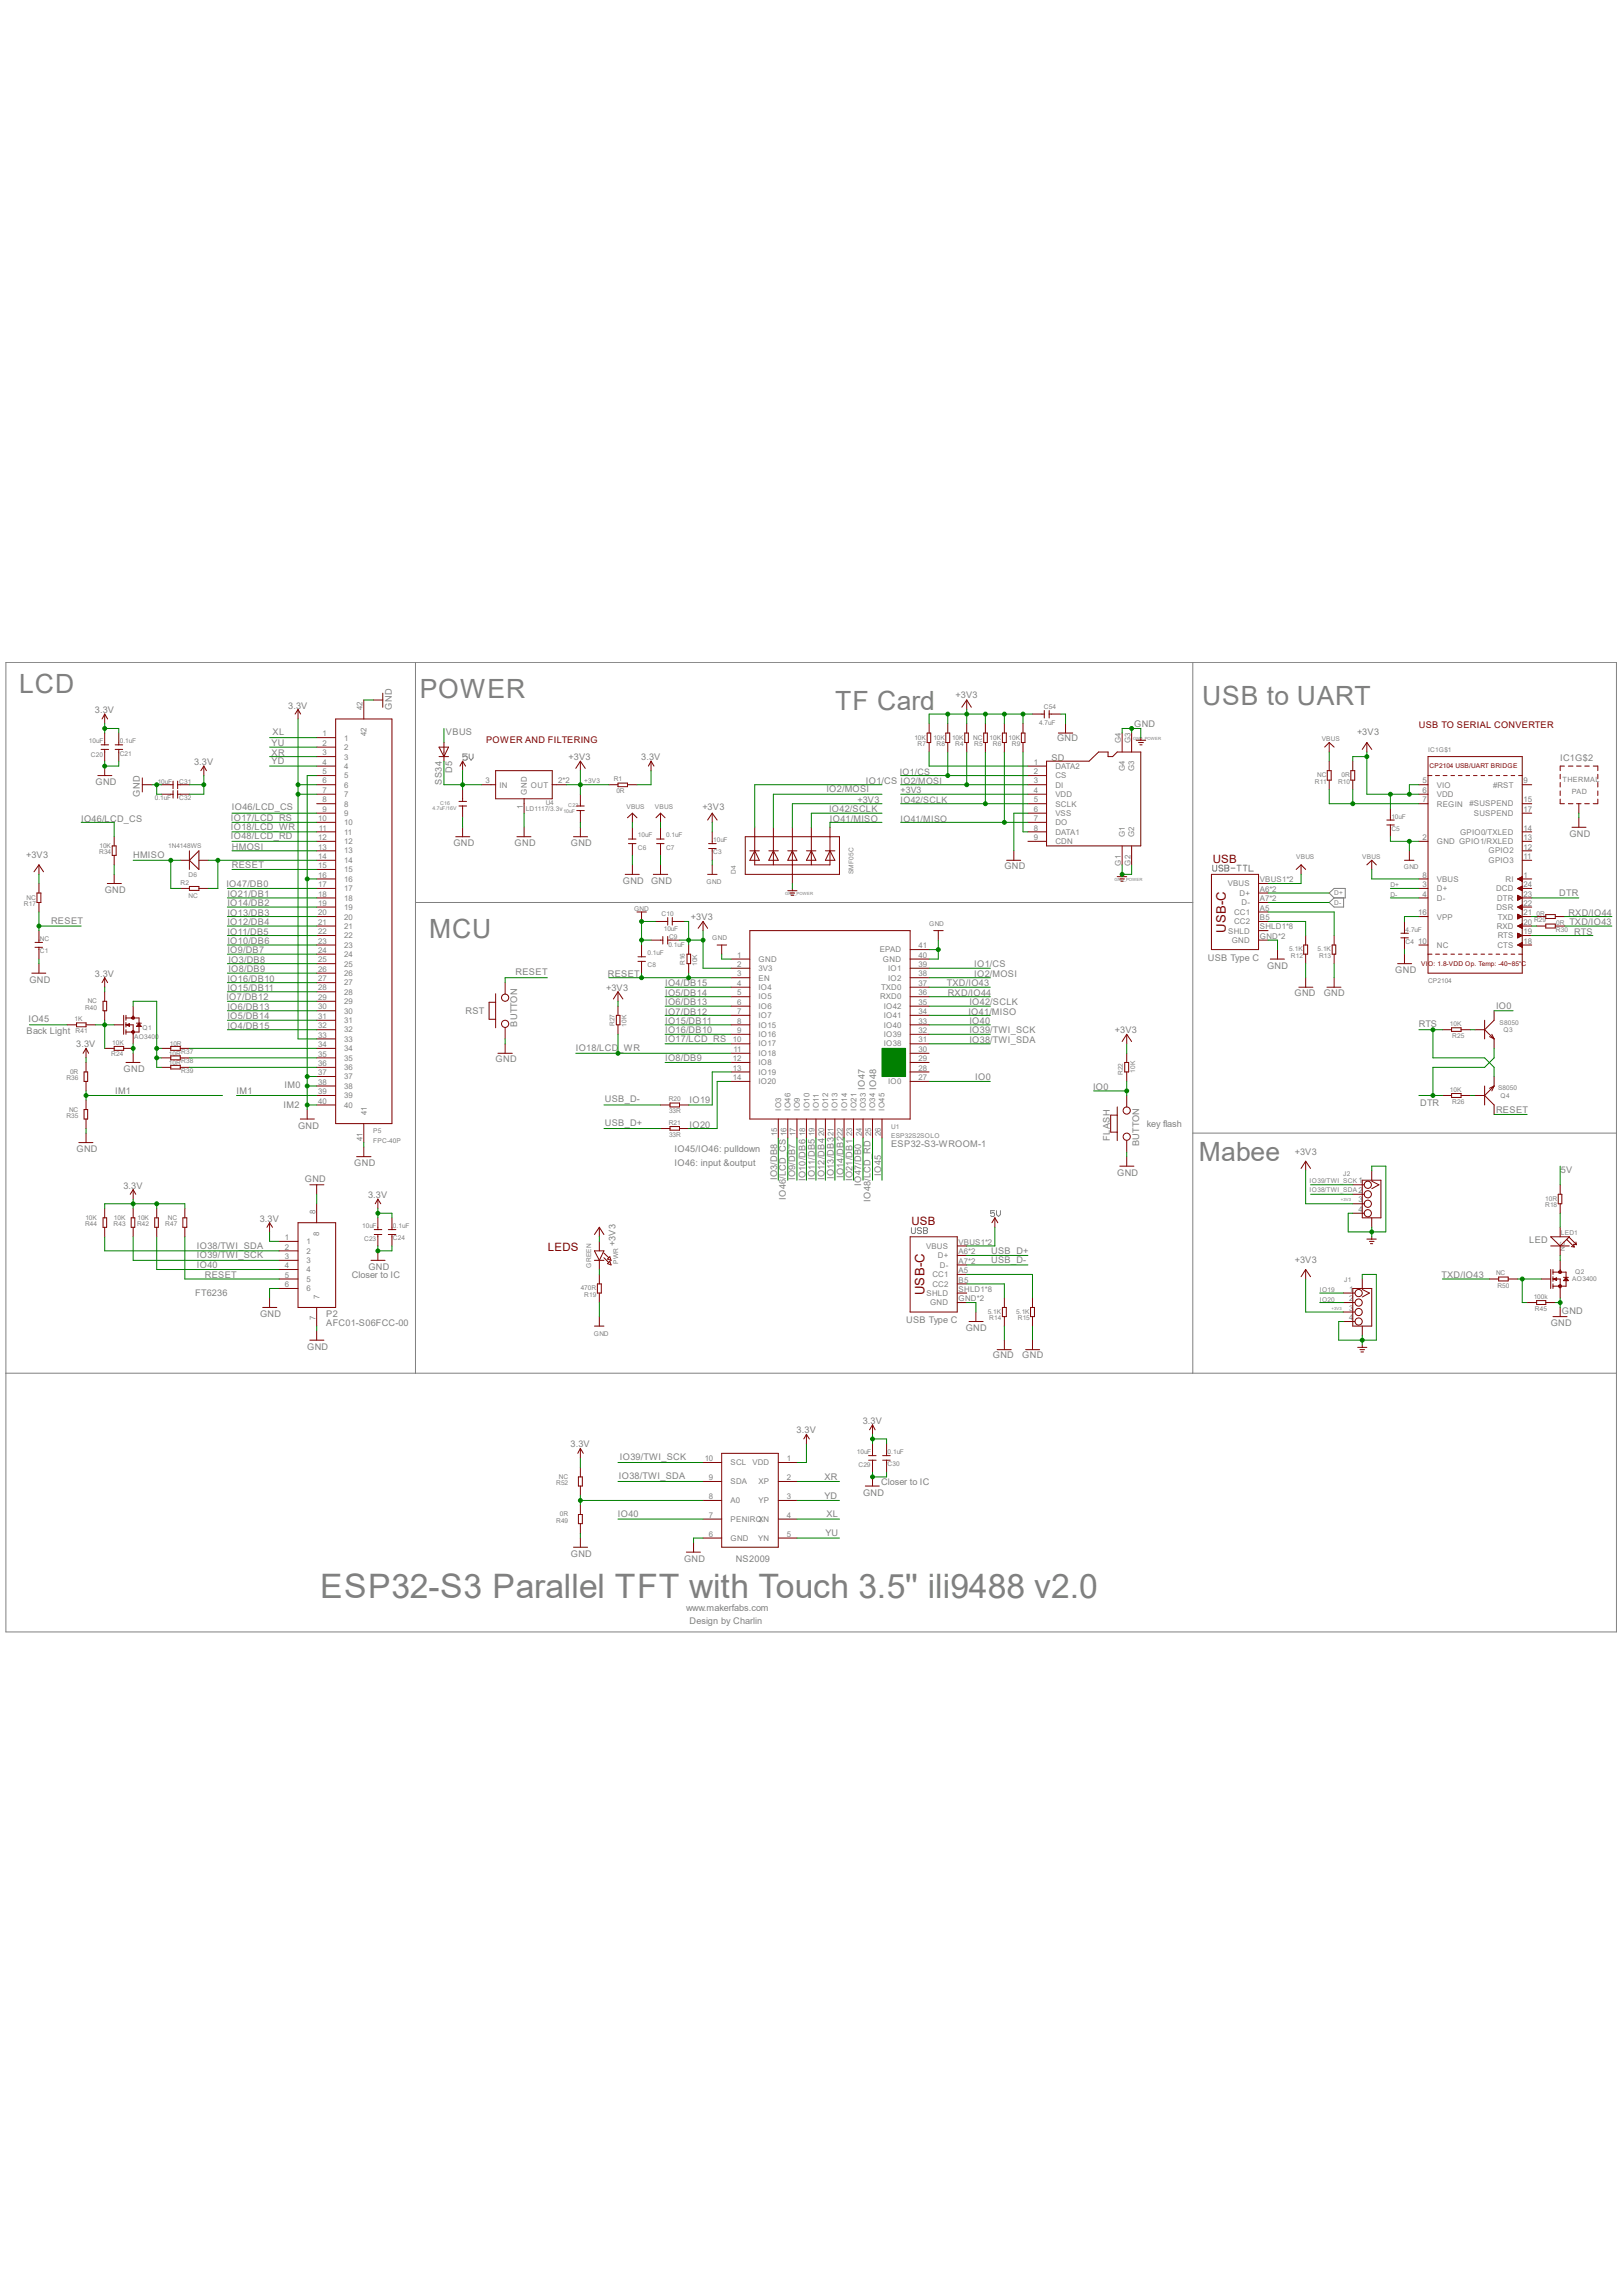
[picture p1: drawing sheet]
<svg xmlns="http://www.w3.org/2000/svg" width="210mm" height="297mm" viewBox="0 0 210 297" stroke-linecap="round" stroke-linejoin="round" font-family="sans-serif">
<defs><g id="words">
<text font-size="4.4" fill="#808080" x="41.4" y="206.8">ESP32-S3 Parallel TFT with Touch 3.5'' ili9488 v2.0</text>
<g font-size="3.4" fill="#808080">
<text x="2.5" y="89.7">LCD</text>
<text x="54.3" y="90.4">POWER</text>
<text x="108.1" y="91.8">TF Card</text>
<text x="155.6" y="91.2">USB to UART</text>
<text x="55.5" y="121.4">MCU</text>
<text x="155.1" y="150.2">Mabee</text>
</g>
<g font-size="1.7" fill="#800000">
<text x="158.6" y="120.7" transform="rotate(-90 158.6 120.7)">USB-C</text>
<text x="119.6" y="167.6" transform="rotate(-90 119.6 167.6)">USB-C</text>
</g>
<g font-size="1.5" fill="#800000">
<text x="156.9" y="111.7">USB</text>
<text x="70.9" y="161.9">LEDS</text>
<text x="117.9" y="158.6">USB</text>
</g>
<g font-size="1.2" fill="#808080">
<text x="12.3" y="92.3">3.3V</text>
<text x="35.3" y="95.1">XL</text>
<text x="37.3" y="91.7">3.3V</text>
<text x="50.7" y="91.8" transform="rotate(-90 50.7 91.8)">GND</text>
<text x="57.7" y="95.1">VBUS</text>
<text x="123.7" y="90.3">+3V3</text>
<text x="136.8" y="95.8">GND</text>
<text x="146.8" y="94.1">GND</text>
<text x="175.6" y="95.1">+3V3</text>
<text x="12.4" y="101.6">GND</text>
<text x="25.1" y="99">3.3V</text>
<text x="35.1" y="96.6">YU</text>
<text x="35.1" y="97.8">XR</text>
<text x="35.1" y="98.9">YD</text>
<text x="57.2" y="101.6" transform="rotate(-90 57.2 101.6)">SS34</text>
<text x="58.5" y="100.1" transform="rotate(-90 58.5 100.1)">D5</text>
<text x="73.6" y="98.4">+3V3</text>
<text x="83" y="98.4">3.3V</text>
<text x="112.1" y="101.4">IO1/CS IO2/MOSI</text>
<text x="136.1" y="98.5">SD</text>
<text x="201.9" y="98.5">IC1G$2</text>
<text x="10.5" y="106.3">IO46/LCD_CS</text>
<text x="18.1" y="103.1" transform="rotate(-90 18.1 103.1)">GND</text>
<text x="29.9" y="107.4">IO18/LCD_WR</text>
<text x="29.9" y="106.2">IO17/LCD_RS</text>
<text x="30" y="104.9">IO46/LCD_CS</text>
<text x="90.9" y="104.9">+3V3</text>
<text x="106.9" y="102.5">IO2/MOSI</text>
<text x="107.3" y="105.1">IO42/SCLK</text>
<text x="107.4" y="106.3">IO41/MISO</text>
<text x="111" y="103.9">+3V3</text>
<text x="3.4" y="111.1">+3V3</text>
<text x="17.2" y="111.1">HMISO</text>
<text x="29.9" y="108.6">IO48/LCD_RD</text>
<text x="30" y="112.3">RESET</text>
<text x="30" y="110">HMOSI</text>
<text x="58.7" y="109.5">GND</text>
<text x="66.6" y="109.5">GND</text>
<text x="73.9" y="109.5">GND</text>
<text x="130" y="112.5">GND</text>
<text x="203.1" y="108.3">GND</text>
<text x="6.6" y="119.6">RESET</text>
<text x="13.5" y="115.6">GND</text>
<text x="29.3" y="114.9">IO47/DB0</text>
<text x="29.4" y="119.7">IO12/DB4</text>
<text x="29.4" y="118.5">IO13/DB3</text>
<text x="29.4" y="117.3">IO14/DB2</text>
<text x="29.4" y="116.1">IO21/DB1</text>
<text x="80.6" y="114.4">GND</text>
<text x="84.2" y="114.4">GND</text>
<text x="89.4" y="119.1">+3V3</text>
<text x="201.8" y="116">DTR</text>
<text x="202.9" y="118.5">RXD/IO44</text>
<text x="203.1" y="119.7">TXD/IO43</text>
<text x="29.4" y="123.4">IO9/DB7</text>
<text x="29.4" y="122.2">IO10/DB6</text>
<text x="29.4" y="120.9">IO11/DB5</text>
<text x="29.5" y="124.6">IO3/DB8</text>
<text x="29.5" y="125.8">IO8/DB9</text>
<text x="126.1" y="125.1">IO1/CS</text>
<text x="156.3" y="124.3">USB Type C</text>
<text x="164" y="125.3">GND</text>
<text x="180.6" y="125.9">GND</text>
<text x="203.7" y="120.9">RTS</text>
<text x="3.8" y="127.2">GND</text>
<text x="12.3" y="126.4">3.3V</text>
<text x="29.3" y="129.5">IO7/DB12</text>
<text x="29.4" y="131.9">IO5/DB14</text>
<text x="29.4" y="130.7">IO6/DB13</text>
<text x="29.4" y="128.3">IO15/DB11</text>
<text x="29.4" y="127">IO16/DB10</text>
<text x="60.2" y="131.3">RST</text>
<text x="66.7" y="126.2">RESET</text>
<text x="78.4" y="128.2">+3V3</text>
<text x="78.7" y="126.4">RESET</text>
<text x="86.1" y="128.9">IO5/DB14</text>
<text x="86.1" y="130.1">IO6/DB13</text>
<text x="86.1" y="131.3">IO7/DB12</text>
<text x="86.1" y="127.6">IO4/DB15</text>
<text x="122.5" y="127.6">TXD/IO43</text>
<text x="122.6" y="128.9">RXD/IO44</text>
<text x="125.3" y="131.3">IO41/MISO</text>
<text x="125.4" y="130.1">IO42/SCLK</text>
<text x="126.1" y="126.4">IO2/MOSI</text>
<text x="167.5" y="128.9">GND</text>
<text x="171.3" y="128.9">GND</text>
<text x="193.6" y="130.6">IO0</text>
<text x="3.4" y="133.9">Back Light</text>
<text x="3.7" y="132.3">IO45</text>
<text x="9.9" y="135.6">3.3V</text>
<text x="29.4" y="133.1">IO4/DB15</text>
<text x="64.1" y="137.5">GND</text>
<text x="66.9" y="132.9" transform="rotate(-90 66.9 132.9)">BUTTON</text>
<text x="74.5" y="136.1">IO18/LCD_WR</text>
<text x="86.1" y="134.8">IO17/LCD_RS</text>
<text x="86.1" y="132.5">IO15/DB11</text>
<text x="86.1" y="133.7">IO16/DB10</text>
<text x="86.1" y="137.4">IO8/DB9</text>
<text x="125.4" y="133.7">IO39/TWI_SCK</text>
<text x="125.4" y="135">IO38/TWI_SDA</text>
<text x="125.4" y="132.5">IO40</text>
<text x="144.3" y="133.7">+3V3</text>
<text x="183.6" y="132.9">RTS</text>
<text x="14.9" y="141.5">IM1</text>
<text x="16" y="138.7">GND</text>
<text x="30.6" y="141.5">IM1</text>
<text x="36.7" y="143.3">IM2</text>
<text x="36.8" y="140.8">IM0</text>
<text x="78.3" y="142.6">USB_D-</text>
<text x="89.2" y="142.7">IO19</text>
<text x="111.9" y="141.1" transform="rotate(-90 111.9 141.1)">IO47</text>
<text x="113.4" y="141.1" transform="rotate(-90 113.4 141.1)">IO48</text>
<text x="126.2" y="139.8">IO0</text>
<text x="141.4" y="141.1">IO0</text>
<text x="183.8" y="143.1">DTR</text>
<text x="9.9" y="149.1">GND</text>
<text x="38.6" y="146.1">GND</text>
<text x="78.3" y="145.7">USB_D+</text>
<text x="87.3" y="149.1">IO45/IO46: pulldown</text>
<text x="89.2" y="145.9">IO20</text>
<text x="115.3" y="148.5">ESP32-S3-WROOM-1</text>
<text x="143.6" y="147.6" transform="rotate(-90 143.6 147.6)">FLASH</text>
<text x="147.4" y="148.3" transform="rotate(-90 147.4 148.3)">BUTTON</text>
<text x="148.4" y="145.8">key flash</text>
<text x="167.6" y="149.4">+3V3</text>
<text x="193.6" y="144.1">RESET</text>
<text x="16" y="153.8">3.3V</text>
<text x="39.5" y="153">GND</text>
<text x="45.8" y="150.9">GND</text>
<text x="47.6" y="155.1">3.3V</text>
<text x="87.3" y="150.9">IO46: input &amp;output</text>
<text x="100.6" y="152.7" transform="rotate(-90 100.6 152.7)">IO3/DB8</text>
<text x="101.7" y="155.3" transform="rotate(-90 101.7 155.3)">IO46/LCD_CS</text>
<text x="102.9" y="152.7" transform="rotate(-90 102.9 152.7)">IO9/DB7</text>
<text x="104.2" y="152.9" transform="rotate(-90 104.2 152.9)">IO10/DB6</text>
<text x="105.5" y="152.7" transform="rotate(-90 105.5 152.7)">IO11/DB5</text>
<text x="106.7" y="152.7" transform="rotate(-90 106.7 152.7)">IO12/DB4</text>
<text x="107.9" y="152.6" transform="rotate(-90 107.9 152.6)">IO13/DB3</text>
<text x="109.1" y="152.5" transform="rotate(-90 109.1 152.5)">IO14/DB2</text>
<text x="110.3" y="152.9" transform="rotate(-90 110.3 152.9)">IO21/DB1</text>
<text x="111.4" y="153.5" transform="rotate(-90 111.4 153.5)">IO47/DB0</text>
<text x="112.7" y="155.5" transform="rotate(-90 112.7 155.5)">IO48/LCD_RD</text>
<text x="114" y="152.1" transform="rotate(-90 114 152.1)">IO45</text>
<text x="144.6" y="152.1">GND</text>
<text x="202" y="151.8">5V</text>
<text x="25.5" y="161.6">IO38/TWI_SDA</text>
<text x="33.6" y="158.1">3.3V</text>
<text x="79.6" y="161.3" transform="rotate(-90 79.6 161.3)">+3V3</text>
<text x="197.9" y="160.9">LED</text>
<text x="25.3" y="167.7">FT6236</text>
<text x="25.5" y="162.9">IO39/TWI_SCK</text>
<text x="25.5" y="164.1">IO40</text>
<text x="26.5" y="165.4">RESET</text>
<text x="45.5" y="165.4">Closer to IC</text>
<text x="47.7" y="164.3">GND</text>
<text x="128.3" y="163.4">USB_D-</text>
<text x="128.3" y="162.3">USB_D+</text>
<text x="167.6" y="163.4">+3V3</text>
<text x="186.5" y="165.4">TXD/IO43</text>
<text x="33.7" y="170.4">GND</text>
<text x="42.2" y="171.6">AFC01-S06FCC-00</text>
<text x="42.2" y="170.4">P2</text>
<text x="117.3" y="171.3">USB Type C</text>
<text x="125" y="172.3">GND</text>
<text x="200.7" y="171.6">GND</text>
<text x="202.1" y="170.1">GND</text>
<text x="39.8" y="174.7">GND</text>
<text x="128.5" y="175.8">GND</text>
<text x="132.3" y="175.8">GND</text>
<text x="103.1" y="185.5">3.3V</text>
<text x="111.6" y="184.3">3.3V</text>
<text x="73.8" y="187.3">3.3V</text>
<text x="80.1" y="191.3">IO38/TWI_SDA</text>
<text x="80.2" y="188.9">IO39/TWI_SCK</text>
<text x="106.7" y="191.5">XR</text>
<text x="80" y="196.3">IO40</text>
<text x="106.7" y="194.1">YD</text>
<text x="106.9" y="196.3">XL</text>
<text x="111.7" y="193.5">GND</text>
<text x="114" y="192.2">Closer to IC</text>
<text x="73.9" y="201.5">GND</text>
<text x="88.5" y="202.1">GND</text>
<text x="95.2" y="202.1">NS2009</text>
<text x="106.8" y="198.8">YU</text>
<text x="88.8" y="208.5">www.makerfabs.com</text>
<text x="89.2" y="210.2">Design by Charlin</text>
</g>
<g font-size="1.2" fill="#800000">
<text x="183.6" y="94.3">USB TO SERIAL CONVERTER</text>
<text x="62.9" y="96.1">POWER AND FILTERING</text>
</g>
<g font-size="1.1" fill="#808080">
<text x="116.4" y="100.2">IO1/CS</text>
<text x="116.5" y="102.7">+3V3</text>
<text x="116.5" y="103.9">IO42/SCLK</text>
<text x="116.5" y="106.3">IO41/MISO</text>
</g>
<g font-size="1" fill="#808080">
<text x="41.7" y="95.3">1</text>
<text x="44.5" y="95.8">1</text>
<text x="46.9" y="91.9" transform="rotate(-90 46.9 91.9)">42</text>
<text x="47.4" y="95.3" transform="rotate(-90 47.4 95.3)">42</text>
<text x="41.7" y="96.5">2</text>
<text x="41.7" y="97.7">3</text>
<text x="41.7" y="99">4</text>
<text x="41.7" y="100.2">5</text>
<text x="41.7" y="101.4">6</text>
<text x="44.5" y="97.1">2</text>
<text x="44.5" y="98.3">3</text>
<text x="44.5" y="99.5">4</text>
<text x="44.5" y="100.7">5</text>
<text x="44.5" y="101.9">6</text>
<text x="62.8" y="101.4">3</text>
<text x="64.6" y="101.9">IN</text>
<text x="68.7" y="101.9">OUT</text>
<text x="72.2" y="101.4">2*2</text>
<text x="133.8" y="99">1</text>
<text x="133.8" y="100.2">2</text>
<text x="133.8" y="101.4">3</text>
<text x="136.6" y="99.5">DATA2</text>
<text x="136.6" y="100.7">CS</text>
<text x="136.6" y="101.9">DI</text>
<text x="145" y="96.2" transform="rotate(-90 145 96.2)">G4</text>
<text x="145.5" y="99.8" transform="rotate(-90 145.5 99.8)">G4</text>
<text x="146.3" y="96.2" transform="rotate(-90 146.3 96.2)">G3</text>
<text x="146.8" y="99.8" transform="rotate(-90 146.8 99.8)">G3</text>
<text x="184.1" y="101.4">5</text>
<text x="185.9" y="101.9">VIO</text>
<text x="193.2" y="101.9">#RST</text>
<text x="197.1" y="101.4">9</text>
<text x="41.2" y="106.3">10</text>
<text x="41.3" y="107.5">11</text>
<text x="41.7" y="102.6">7</text>
<text x="41.7" y="103.8">8</text>
<text x="41.7" y="105.1">9</text>
<text x="44.5" y="103.2">7</text>
<text x="44.5" y="104.4">8</text>
<text x="44.5" y="105.6">9</text>
<text x="44.5" y="106.8">10</text>
<text x="67.7" y="104.7" transform="rotate(-90 67.7 104.7)">1</text>
<text x="68.2" y="102.9" transform="rotate(-90 68.2 102.9)">GND</text>
<text x="133.8" y="102.6">4</text>
<text x="133.8" y="103.8">5</text>
<text x="133.8" y="105.1">6</text>
<text x="133.8" y="106.3">7</text>
<text x="133.8" y="107.5">8</text>
<text x="136.6" y="103.2">VDD</text>
<text x="136.6" y="104.4">SCLK</text>
<text x="136.6" y="105.6">VSS</text>
<text x="136.6" y="106.8">DO</text>
<text x="184.1" y="102.6">6</text>
<text x="184.1" y="103.8">7</text>
<text x="185.9" y="103.2">VDD</text>
<text x="185.9" y="104.4">REGIN</text>
<text x="190.2" y="104.4">#SUSPEND</text>
<text x="190.7" y="105.6">SUSPEND</text>
<text x="197.1" y="105.1">17</text>
<text x="197.1" y="103.8">15</text>
<text x="197.1" y="107.5">14</text>
<text x="41.2" y="108.7">12</text>
<text x="41.2" y="109.9">13</text>
<text x="41.2" y="111.2">14</text>
<text x="41.2" y="112.4">15</text>
<text x="41.2" y="113.6">16</text>
<text x="44.5" y="108">11</text>
<text x="44.5" y="109.3">12</text>
<text x="44.5" y="110.4">13</text>
<text x="44.5" y="111.7">14</text>
<text x="44.5" y="112.9">15</text>
<text x="133.8" y="108.7">9</text>
<text x="136.6" y="108">DATA1</text>
<text x="136.6" y="109.3">CDN</text>
<text x="145" y="112" transform="rotate(-90 145 112)">G1</text>
<text x="145.5" y="108.4" transform="rotate(-90 145.5 108.4)">G1</text>
<text x="146.3" y="112" transform="rotate(-90 146.3 112)">G2</text>
<text x="146.8" y="108.4" transform="rotate(-90 146.8 108.4)">G2</text>
<text x="184.1" y="108.7">2</text>
<text x="184.1" y="113.6">8</text>
<text x="185.9" y="109.3">GND GPIO1/RXLED</text>
<text x="188.9" y="108">GPIO0/TXLED</text>
<text x="192.6" y="111.7">GPIO3</text>
<text x="192.6" y="110.4">GPIO2</text>
<text x="197.1" y="113.6">1</text>
<text x="197.1" y="111.2">11</text>
<text x="197.1" y="109.9">12</text>
<text x="197.1" y="108.7">13</text>
<text x="41.2" y="114.8">17</text>
<text x="41.2" y="116">18</text>
<text x="41.2" y="117.2">19</text>
<text x="41.2" y="118.4">20</text>
<text x="41.2" y="119.7">21</text>
<text x="44.5" y="114.1">16</text>
<text x="44.5" y="115.4">17</text>
<text x="44.5" y="116.5">18</text>
<text x="44.5" y="117.8">19</text>
<text x="44.5" y="119">20</text>
<text x="158.9" y="114.7">VBUS</text>
<text x="159.7" y="118.4">CC1</text>
<text x="159.7" y="119.6">CC2</text>
<text x="160.4" y="116">D+</text>
<text x="160.7" y="117.1">D-</text>
<text x="163" y="114.2">VBUS1*2</text>
<text x="163" y="117.9">A5</text>
<text x="163" y="115.4">A6*2</text>
<text x="163" y="116.6">A7*2</text>
<text x="163" y="119.1">B5</text>
<text x="183.5" y="118.4">16</text>
<text x="184.1" y="114.8">3</text>
<text x="184.1" y="116">4</text>
<text x="185.9" y="115.4">D+</text>
<text x="185.9" y="116.5">D-</text>
<text x="185.9" y="114.1">VBUS</text>
<text x="185.9" y="119">VPP</text>
<text x="193.6" y="115.3">DCD</text>
<text x="193.6" y="117.8">DSR</text>
<text x="193.7" y="116.5">DTR</text>
<text x="193.8" y="119">TXD</text>
<text x="194.8" y="114.1">RI</text>
<text x="197.1" y="114.8">24</text>
<text x="197.1" y="116">23</text>
<text x="197.1" y="117.2">22</text>
<text x="197.1" y="118.4">21</text>
<text x="197.1" y="119.7">20</text>
<text x="41.2" y="120.9">22</text>
<text x="41.2" y="122.1">23</text>
<text x="41.2" y="123.3">24</text>
<text x="41.2" y="124.5">25</text>
<text x="41.2" y="125.8">26</text>
<text x="44.5" y="120.2">21</text>
<text x="44.5" y="121.4">22</text>
<text x="44.5" y="122.6">23</text>
<text x="44.5" y="123.9">24</text>
<text x="44.5" y="125.1">25</text>
<text x="95.4" y="124">1</text>
<text x="95.4" y="125.1">2</text>
<text x="98.2" y="124.5">GND</text>
<text x="98.2" y="125.7">3V3</text>
<text x="113.8" y="123.2">EPAD</text>
<text x="114.3" y="124.5">GND</text>
<text x="114.9" y="125.7">IO1</text>
<text x="118.9" y="125.1">39</text>
<text x="118.9" y="124">40</text>
<text x="118.9" y="122.7">41</text>
<text x="158.9" y="120.8">SHLD</text>
<text x="159.4" y="122">GND</text>
<text x="163" y="121.5">GND*2</text>
<text x="163" y="120.3">SHLD1*8</text>
<text x="183.5" y="122.1">10</text>
<text x="185.9" y="122.6">NC</text>
<text x="193.7" y="120.2">RXD</text>
<text x="193.8" y="122.6">CTS</text>
<text x="193.8" y="121.4">RTS</text>
<text x="197.1" y="120.9">19</text>
<text x="197.1" y="122.1">18</text>
<text x="41.2" y="127">27</text>
<text x="41.2" y="128.2">28</text>
<text x="41.2" y="129.4">29</text>
<text x="41.2" y="130.6">30</text>
<text x="41.2" y="131.9">31</text>
<text x="44.5" y="126.3">26</text>
<text x="44.5" y="127.5">27</text>
<text x="44.5" y="128.7">28</text>
<text x="44.5" y="130">29</text>
<text x="44.5" y="131.2">30</text>
<text x="95.4" y="126.4">3</text>
<text x="95.4" y="127.6">4</text>
<text x="95.4" y="128.8">5</text>
<text x="95.4" y="130">6</text>
<text x="95.4" y="131.2">7</text>
<text x="98.2" y="126.9">EN</text>
<text x="98.2" y="128.1">IO4</text>
<text x="98.2" y="129.3">IO5</text>
<text x="98.2" y="130.6">IO6</text>
<text x="98.2" y="131.8">IO7</text>
<text x="113.9" y="129.3">RXD0</text>
<text x="114" y="128.1">TXD0</text>
<text x="114.4" y="131.8">IO41</text>
<text x="114.4" y="130.6">IO42</text>
<text x="114.9" y="126.9">IO2</text>
<text x="118.9" y="131.2">34</text>
<text x="118.9" y="130">35</text>
<text x="118.9" y="128.8">36</text>
<text x="118.9" y="127.6">37</text>
<text x="118.9" y="126.4">38</text>
<text x="41.2" y="133.1">32</text>
<text x="41.2" y="134.3">33</text>
<text x="41.2" y="135.5">34</text>
<text x="41.2" y="136.7">35</text>
<text x="41.2" y="138">36</text>
<text x="44.5" y="132.4">31</text>
<text x="44.5" y="133.6">32</text>
<text x="44.5" y="134.8">33</text>
<text x="44.5" y="136.1">34</text>
<text x="44.5" y="137.3">35</text>
<text x="94.8" y="134.9">10</text>
<text x="94.8" y="137.3">12</text>
<text x="94.9" y="136.1">11</text>
<text x="95.4" y="132.5">8</text>
<text x="95.4" y="133.7">9</text>
<text x="98.2" y="133">IO15</text>
<text x="98.2" y="134.2">IO16</text>
<text x="98.2" y="135.4">IO17</text>
<text x="98.2" y="136.7">IO18</text>
<text x="98.2" y="137.9">IO8</text>
<text x="114.4" y="135.4">IO38</text>
<text x="114.4" y="134.2">IO39</text>
<text x="114.4" y="133">IO40</text>
<text x="118.9" y="137.3">29</text>
<text x="118.9" y="136.1">30</text>
<text x="118.9" y="134.9">31</text>
<text x="118.9" y="133.7">32</text>
<text x="118.9" y="132.5">33</text>
<text x="41.2" y="139.1">37</text>
<text x="41.2" y="140.4">38</text>
<text x="41.2" y="141.6">39</text>
<text x="41.2" y="142.8">40</text>
<text x="44.5" y="138.5">36</text>
<text x="44.5" y="139.7">37</text>
<text x="44.5" y="140.9">38</text>
<text x="44.5" y="142.2">39</text>
<text x="44.5" y="143.3">40</text>
<text x="94.8" y="138.6">13</text>
<text x="94.8" y="139.8">14</text>
<text x="98.2" y="139.1">IO19</text>
<text x="98.2" y="140.3">IO20</text>
<text x="101.1" y="143.7" transform="rotate(-90 101.1 143.7)">IO3</text>
<text x="102.3" y="143.7" transform="rotate(-90 102.3 143.7)">IO46</text>
<text x="103.5" y="143.7" transform="rotate(-90 103.5 143.7)">IO9</text>
<text x="104.7" y="143.7" transform="rotate(-90 104.7 143.7)">IO10</text>
<text x="106" y="143.7" transform="rotate(-90 106 143.7)">IO11</text>
<text x="107.1" y="143.7" transform="rotate(-90 107.1 143.7)">IO12</text>
<text x="108.4" y="143.7" transform="rotate(-90 108.4 143.7)">IO13</text>
<text x="109.6" y="143.7" transform="rotate(-90 109.6 143.7)">IO14</text>
<text x="110.8" y="143.7" transform="rotate(-90 110.8 143.7)">IO21</text>
<text x="112.1" y="143.7" transform="rotate(-90 112.1 143.7)">IO33</text>
<text x="113.2" y="143.7" transform="rotate(-90 113.2 143.7)">IO34</text>
<text x="114.5" y="143.7" transform="rotate(-90 114.5 143.7)">IO45</text>
<text x="114.9" y="140.3">IO0</text>
<text x="118.9" y="139.8">27</text>
<text x="118.9" y="138.6">28</text>
<text x="46.9" y="147.7" transform="rotate(-90 46.9 147.7)">41</text>
<text x="47.5" y="144.3" transform="rotate(-90 47.5 144.3)">41</text>
<text x="100.5" y="147" transform="rotate(-90 100.5 147)">15</text>
<text x="101.8" y="147" transform="rotate(-90 101.8 147)">16</text>
<text x="103" y="147" transform="rotate(-90 103 147)">17</text>
<text x="104.2" y="147" transform="rotate(-90 104.2 147)">18</text>
<text x="105.4" y="147" transform="rotate(-90 105.4 147)">19</text>
<text x="106.6" y="147" transform="rotate(-90 106.6 147)">20</text>
<text x="107.9" y="147" transform="rotate(-90 107.9 147)">21</text>
<text x="109.1" y="147" transform="rotate(-90 109.1 147)">22</text>
<text x="110.3" y="147" transform="rotate(-90 110.3 147)">23</text>
<text x="111.5" y="147" transform="rotate(-90 111.5 147)">24</text>
<text x="112.7" y="147" transform="rotate(-90 112.7 147)">25</text>
<text x="114" y="147" transform="rotate(-90 114 147)">26</text>
<text x="175.8" y="153.2">1</text>
<text x="175.8" y="154.4">2</text>
<text x="175.8" y="155.6">3</text>
<text x="36.9" y="160.5">1</text>
<text x="36.9" y="161.7">2</text>
<text x="39.7" y="161">1</text>
<text x="40.8" y="157.1" transform="rotate(-90 40.8 157.1)">8</text>
<text x="41.3" y="159.9" transform="rotate(-90 41.3 159.9)">8</text>
<text x="119.8" y="161.6">VBUS</text>
<text x="124" y="161.1">VBUS1*2</text>
<text x="175.8" y="156.8">4</text>
<text x="36.9" y="162.9">3</text>
<text x="36.9" y="164.1">4</text>
<text x="36.9" y="165.4">5</text>
<text x="36.9" y="166.6">6</text>
<text x="39.7" y="162.3">2</text>
<text x="39.7" y="163.4">3</text>
<text x="39.7" y="164.7">4</text>
<text x="39.7" y="165.9">5</text>
<text x="39.7" y="167.1">6</text>
<text x="119.9" y="167.7">SHLD</text>
<text x="120.6" y="165.3">CC1</text>
<text x="120.6" y="166.5">CC2</text>
<text x="121.4" y="162.9">D+</text>
<text x="121.6" y="164">D-</text>
<text x="124" y="164.8">A5</text>
<text x="124" y="162.3">A6*2</text>
<text x="124" y="163.5">A7*2</text>
<text x="124" y="166">B5</text>
<text x="124" y="167.2">SHLD1*8</text>
<text x="174.6" y="167.2">1</text>
<text x="40.8" y="170.9" transform="rotate(-90 40.8 170.9)">7</text>
<text x="41.4" y="168.1" transform="rotate(-90 41.4 168.1)">7</text>
<text x="120.4" y="169">GND</text>
<text x="124" y="168.4">GND*2</text>
<text x="174.6" y="168.4">2</text>
<text x="174.6" y="169.6">3</text>
<text x="174.6" y="170.9">4</text>
<text x="91.2" y="189.1">10</text>
<text x="91.7" y="191.6">9</text>
<text x="94.5" y="189.7">SCL</text>
<text x="97.4" y="189.7">VDD</text>
<text x="101.8" y="189.1">1</text>
<text x="101.8" y="191.6">2</text>
<text x="91.7" y="196.4">7</text>
<text x="91.7" y="194">8</text>
<text x="94.5" y="196.9">PENIRQXN</text>
<text x="94.5" y="194.5">A0</text>
<text x="94.5" y="192.1">SDA</text>
<text x="98.1" y="194.5">YP</text>
<text x="98.2" y="192.1">XP</text>
<text x="101.8" y="194">3</text>
<text x="101.8" y="196.4">4</text>
<text x="91.7" y="198.9">6</text>
<text x="94.5" y="199.4">GND</text>
<text x="98.1" y="199.4">YN</text>
<text x="101.8" y="198.9">5</text>
</g>
<g font-size=".9" fill="#808080">
<text x="202.2" y="101.3">THERMAL</text>
<text x="203.4" y="102.8">PAD</text>
</g>
<g font-size=".8" fill="#808080">
<text x="118.3" y="95.7">10K</text>
<text x="120.8" y="95.7">10K</text>
<text x="123.2" y="95.7">10K</text>
<text x="125.9" y="95.7">NC</text>
<text x="128.1" y="95.7">10K</text>
<text x="130.5" y="95.7">10K</text>
<text x="134.5" y="93.8">4.7uF</text>
<text x="135.1" y="91.7">C54</text>
<text x="171" y="95.8">VBUS</text>
<text x="11.5" y="96.2">10uF</text>
<text x="11.8" y="97.9">C20</text>
<text x="15.5" y="96.2">0.1uF</text>
<text x="15.5" y="97.8">C21</text>
<text x="20.4" y="101.4">10uF</text>
<text x="23.2" y="101.4">C31</text>
<text x="75.6" y="101.3">+3V3</text>
<text x="79.4" y="101">R1</text>
<text x="118.7" y="96.6">R7</text>
<text x="121.2" y="96.6">R8</text>
<text x="123.6" y="96.6">R4</text>
<text x="126.1" y="96.6">R5</text>
<text x="128.5" y="96.6">R6</text>
<text x="130.9" y="96.6">R9</text>
<text x="170.1" y="101.4">R11</text>
<text x="170.4" y="100.6">NC</text>
<text x="173.1" y="101.4">R10</text>
<text x="173.6" y="100.6">0R</text>
<text x="184.8" y="97.3">IC1G$1</text>
<text x="20" y="103.5">0.1uF</text>
<text x="23.2" y="103.5">C32</text>
<text x="68" y="105">LD1117/3.3v</text>
<text x="70.6" y="104.1">U4</text>
<text x="79.8" y="102.7">0R</text>
<text x="81.1" y="104.7">VBUS</text>
<text x="84.8" y="104.7">VBUS</text>
<text x="180" y="106">10uF</text>
<text x="180" y="107.5">C5</text>
<text x="12.8" y="110.6">R34</text>
<text x="12.9" y="109.7">10K</text>
<text x="21.8" y="109.7">1N4148WS</text>
<text x="24.4" y="113.5">D6</text>
<text x="82.5" y="108.4">10uF</text>
<text x="82.5" y="110">C6</text>
<text x="86.2" y="108.4">0.1uF</text>
<text x="86.2" y="110">C7</text>
<text x="92.3" y="109">10uF</text>
<text x="92.3" y="110.6">C3</text>
<text x="95.2" y="113.2" transform="rotate(-90 95.2 113.2)">D4</text>
<text x="110.5" y="113.2" transform="rotate(-90 110.5 113.2)">SMF05C</text>
<text x="167.7" y="111.2">VBUS</text>
<text x="176.3" y="111.2">VBUS</text>
<text x="181.7" y="112.5">GND</text>
<text x="3.1" y="117.3">R17</text>
<text x="3.4" y="116.4">NC</text>
<text x="23.4" y="114.5">R2</text>
<text x="24.4" y="116.2">NC</text>
<text x="82" y="117.9">GND</text>
<text x="85.6" y="118.5">C10</text>
<text x="91.4" y="114.4">GND</text>
<text x="120.2" y="119.8">GND</text>
<text x="172.6" y="115.9">D+</text>
<text x="172.6" y="117.1">D-</text>
<text x="179.9" y="114.9">D+</text>
<text x="179.9" y="116.1">D-</text>
<text x="198.5" y="119.4">R29</text>
<text x="198.8" y="118.5">0R</text>
<text x="201.4" y="119.7">0R</text>
<text x="5.2" y="121.8">NC</text>
<text x="5.2" y="123.4">C1</text>
<text x="83.8" y="123.6">0.1uF</text>
<text x="83.8" y="125.2">C8</text>
<text x="85.9" y="120.4">10uF</text>
<text x="86.5" y="122.5">0.1uF</text>
<text x="86.6" y="121.5">C9</text>
<text x="88.6" y="124.9" transform="rotate(-90 88.6 124.9)">R16</text>
<text x="90.2" y="125" transform="rotate(-90 90.2 125)">10K</text>
<text x="92.2" y="121.7">GND</text>
<text x="166.8" y="123.1">5.1K</text>
<text x="167" y="124">R12</text>
<text x="170.5" y="123.1">5.1K</text>
<text x="170.7" y="124">R13</text>
<text x="181.9" y="120.6">4.7uF</text>
<text x="181.9" y="122.1">C4</text>
<text x="201.3" y="120.6">R30</text>
<text x="11" y="130.7">R40</text>
<text x="11.3" y="129.8">NC</text>
<text x="184.8" y="127.2">CP2104</text>
<text x="9.7" y="132.2">1K</text>
<text x="9.8" y="133.7">R41</text>
<text x="14.4" y="136.7">R24</text>
<text x="14.5" y="135.2">10K</text>
<text x="17.4" y="134.5">AO3400</text>
<text x="18.5" y="133.4">Q1</text>
<text x="21.8" y="136.7">10R</text>
<text x="21.8" y="137.9">10R</text>
<text x="22" y="135.3">10R</text>
<text x="23.5" y="136.4">R37</text>
<text x="23.5" y="137.6">R38</text>
<text x="79.5" y="132.8" transform="rotate(-90 79.5 132.8)">R27</text>
<text x="81.1" y="132.8" transform="rotate(-90 81.1 132.8)">10K</text>
<text x="187.6" y="132.8">10K</text>
<text x="187.9" y="134.3">R25</text>
<text x="194.1" y="132.6">S8050</text>
<text x="194.6" y="133.6">Q3</text>
<text x="8.6" y="139.8">R36</text>
<text x="8.9" y="143.8">NC</text>
<text x="9.1" y="138.9">0R</text>
<text x="23.5" y="138.9">R39</text>
<text x="86.5" y="142.5">R20</text>
<text x="145.3" y="139.2" transform="rotate(-90 145.3 139.2)">R22</text>
<text x="146.9" y="138.8" transform="rotate(-90 146.9 138.8)">10K</text>
<text x="187.6" y="141.3">10K</text>
<text x="187.9" y="142.9">R26</text>
<text x="193.8" y="141">S8050</text>
<text x="194.2" y="142.1">Q4</text>
<text x="8.6" y="144.7">R35</text>
<text x="48.3" y="147.9">FPC-40P</text>
<text x="48.3" y="146.6">P5</text>
<text x="86.5" y="145.5">R21</text>
<text x="86.6" y="144.1">33R</text>
<text x="86.6" y="147.1">33R</text>
<text x="115.3" y="147.3">ESP32S2SOLO</text>
<text x="115.3" y="146.1">U1</text>
<text x="169.5" y="153.1">IO39/TWI_SCK</text>
<text x="169.5" y="154.3">IO38/TWI_SDA</text>
<text x="173.8" y="152.1">J2</text>
<text x="199.9" y="155.4">10R</text>
<text x="11" y="158.7">R44</text>
<text x="11" y="157.9">10K</text>
<text x="14.7" y="158.7">R43</text>
<text x="14.7" y="157.9">10K</text>
<text x="17.7" y="158.7">R42</text>
<text x="17.8" y="157.9">10K</text>
<text x="21.4" y="158.7">R47</text>
<text x="21.7" y="157.9">NC</text>
<text x="46.9" y="158.9">10uF</text>
<text x="47.1" y="160.7">C23</text>
<text x="50.8" y="158.9">0.1uF</text>
<text x="50.8" y="160.5">C24</text>
<text x="199.9" y="156.3">R18</text>
<text x="202" y="159.8">LED1</text>
<text x="202.5" y="161.9" transform="rotate(-90 202.5 161.9)">NC</text>
<text x="75.1" y="167">470R</text>
<text x="75.6" y="167.9">R19</text>
<text x="76.5" y="164" transform="rotate(-90 76.5 164)">GREEN</text>
<text x="80" y="163.5" transform="rotate(-90 80 163.5)">PWR</text>
<text x="170.8" y="167.3">IO19</text>
<text x="173.9" y="165.9">J1</text>
<text x="193.6" y="165.1">NC</text>
<text x="193.8" y="166.6">R50</text>
<text x="203.5" y="165.8">AO3400</text>
<text x="203.8" y="164.9">Q2</text>
<text x="76.8" y="172.8">GND</text>
<text x="127.8" y="170">5.1K</text>
<text x="128" y="170.9">R14</text>
<text x="131.5" y="170">5.1K</text>
<text x="131.7" y="170.9">R15</text>
<text x="170.8" y="168.4">IO20</text>
<text x="198.5" y="168.1">100k</text>
<text x="198.6" y="169.7">R45</text>
<text x="72.3" y="191.3">NC</text>
<text x="110.9" y="188.2">10uF</text>
<text x="111.1" y="189.9">C29</text>
<text x="114.9" y="188.2">0.1uF</text>
<text x="114.9" y="189.8">C30</text>
<text x="72" y="197.1">R49</text>
<text x="72" y="192.2">R52</text>
<text x="72.4" y="196.2">0R</text>
</g>
<g font-size=".8" fill="#800000">
<text x="185" y="99.4">CP2104 USB/UART BRIDGE</text>
<text x="183.9" y="125">VIO: 1.8-VDD Op. Temp: -40~85°C</text>
</g>
<g font-size=".7" fill="#808080">
<text x="56" y="104.9">4.7uF/16V</text>
<text x="56.9" y="104.1">C16</text>
<text x="72.9" y="105.2">10uF</text>
<text x="73.5" y="104.5">C22</text>
</g>
<g font-size=".6" fill="#808080">
<text x="146.6" y="95.8">GND_POWER</text>
<text x="101.6" y="115.9">GND_POWER</text>
<text x="144.2" y="114">GND_POWER</text>
<text x="173.5" y="155.5">+3V3</text>
<text x="172.3" y="169.5">+3V3</text>
</g>
</g></defs>
<g fill="none" stroke="#808080" stroke-width=".13">
<path d="M.8 85.7h208.4v125.5h-208.4zM53.8 85.7v92M60.5 97.6h-.6v.4l.3-.2 .3 .2v.3l-.2 .1h-.3l-.1-.1M60.7 97.6v.5l.3 .3 .2-.3v-.5M154.3 85.7v92M53.8 116.8h100.5M156.9 112v.6l.2 .1h.2l.1-.1v-.6M158.2 112.1l-.1-.1h-.2l-.2 .1 .2 .3h.2l.1 .1-.1 .2h-.2l-.2-.1M158.5 112h.4l.1 .1-.1 .3 .1 .2-.1 .1h-.4zM158.5 112.4h.4M159.3 112.4h.5M160.1 112h.5"/>
<path d="M160.3 112v.7M160.9 112h.5M161.1 112v.7M161.6 112v.7h.6M172 115.6l.6-.6h1.5v1.2h-1.5zM172.6 116.2l-.6 .6 .6 .6h1.3v-1.2M117.9 158.9v.6l.2 .1h.2l.1-.1v-.6M119.3 159l-.2-.1h-.3l-.1 .2 .1 .2h.3l.2 .1v.1l-.2 .1h-.3l-.1-.1M119.5 158.9h.4l.1 .1-.1 .3 .1 .2-.1 .1h-.4zM119.5 159.3h.4M128.7 156.7h-.5v.4l.2-.2 .3 .2v.2l-.1 .1h-.3l-.1-.1M128.9 156.7v.5l.3 .2 .3-.2v-.5"/>
<path d="M154.3 146.6h54.9M.8 177.7h208.4"/>
</g>
<g fill="none" stroke="#800000" stroke-width=".13">
<path d="M64.1 99.7h7.4v3.7h-7.4zM184.8 97.9h12.2v28h-12.2zM202.4 99.1h-.5v.6M202.9 99.1h.6M204 99.1h.6M205.1 99.1h.6M206.2 99.1h.6v.6M59 108.3h1.8M59.4 103.7h1M59.4 104.3h1M59.9 102.2v1.5M59.9 104.3v1.5"/>
<path d="M59.9 107.1v1.2M62.3 101.6h1.8M66.9 108.3h1.8M67.8 103.4v1.8M67.8 107.1v1.2M71.5 101.6h1.8M74.2 108.3h1.8M74.6 104.3h1M74.6 104.9h1M75.1 102.8v1.5M75.1 104.9v1.5M75.1 107.1v1.2"/>
<path d="M80.9 113.2h1.8M81.8 105.2v1.2M81.8 111.9v1.3M81.8 105.2l-.6 .6M81.8 105.2l.6 .6M84.5 113.2h1.9M85.5 105.2v1.2M85.5 111.9v1.3M85.5 105.2l-.6 .6M85.5 105.2l.6 .6M91.6 113.2h1.2M92.2 105.2l-.6 .9"/>
<path d="M92.2 105.2l.6 .9M92.2 105.2v1.2M92.2 111.9v1.3M177.5 111.3v1.2M177.5 111.3l-.6 .6M177.5 111.3l.6 .6M181.7 111.3h1.3M182.4 110.1v1.2M183.6 113.7h1.2M183.6 108.9h1.2M183.6 115h1.2M183.6 116.2h1.2"/>
<path d="M183.6 101.6h1.2M183.6 102.8h1.2M183.6 104h1.2M183.6 118.6h1.2M184.8 100.4h.5M185.8 100.4h.5M186.7 100.4h.5M187.7 100.4h.5M188.7 100.4h.5M189.7 100.4h.5M190.7 100.4h.4M191.6 100.4h.5"/>
<path d="M192.6 100.4h.5M193.6 100.4h.5M194.6 100.4h.4M195.5 100.4h.5M196.4 113.7h1.8M196.4 115h1.8M196.4 116.2h1.8M196.4 117.4h1.8M196.4 118.6h1.8M196.4 119.8h1.8M196.4 113.7l.6 .3M196.4 115l.6 .3"/>
<path d="M196.4 115.9l.6 .3-.6 .3zM196.4 118.3l.6 .3-.6 .3zM196.4 116.5h.1M196.4 116.4h.1M196.4 116.4h.2M196.4 116.3h.4M196.4 116.2h.5M196.4 116.1h.4M196.4 116h.2M196.4 116h.1M196.4 117.4l.6 .3M196.4 118.9h.1"/>
<path d="M196.4 118.8h.2M196.4 118.7h.4M196.4 118.7h.5M196.4 118.6h.4M196.4 118.5h.4M196.4 118.4h.2M196.4 118.4h.1M196.4 119.8l.6 .3M196.5 100.4h.5M196.5 113.8h.5M196.5 113.7h.5M196.5 115h.5"/>
<path d="M196.5 114.9h.5M196.5 117.5h.5M196.5 117.3h.5M196.5 119.9h.5M196.5 119.8h.5M196.6 113.9h.4M196.6 113.6h.4M196.6 115.1h.4M196.6 114.9h.4M196.6 117.5h.4M196.6 117.3h.4M196.6 120h.4"/>
<path d="M196.6 119.7h.4M196.8 113.9h.2M196.8 113.6h.2M196.8 115.1h.2M196.8 114.8h.2M196.8 117.6h.2M196.8 117.2h.2M196.8 119.7h.2M196.8 114h.2M196.8 115.2h.2M196.9 113.5h.1M196.9 114.7h.1"/>
<path d="M196.9 117.2h.1M196.9 119.6h.1M197 108.9h1.2M197 101.6h1.2M197 104h1.2M197 111.3h1.2M197 110.1h1.2M197 105.2h1.2M197 107.7h1.2M197 113.5l-.6 .2M197 114.7l-.6 .3M197 117.1l-.6 .3"/>
<path d="M197 119.5l-.6 .3M201.9 103.4v.6h.5M201.9 100.2v.6M201.9 101.3v.6M201.9 102.4v.6M202.9 104h.6M203.4 107.1h1.8M204 104h.6M204.3 104v1.2M204.3 105.8v1.3M205.1 104h.6M206.8 103.4v.6h-.6"/>
<path d="M206.8 100.2v.6M206.8 101.3v.6M206.8 102.4v.6M64.1 128.6v4.4M64.1 129.7h-.8v2.2h.8M64.4 136.3h1.9M65.4 127.2v1.5M65.4 133v1.5M65.4 135.1v1.2M145.5 137.5h.5v1.2h-.5zM145.8 136.3v1.2M145.8 138.7v1.3"/>
<path d="M180.8 124.7h1.9M181.7 123.5v1.2M183.6 122.3h1.2M184.8 123.5h.5M185.8 123.5h.5M186.6 133.3h1.2M186.7 123.5h.5M187.7 123.5h.5M187.8 133h1.3v.5h-1.3zM188.7 123.5h.5M189.1 133.3h1.2M189.7 123.5h.5"/>
<path d="M190.7 123.5h.4M190.9 133.3h1.2M191.6 123.5h.5M192.1 132v2.5M192.1 133.3l1.2 1.2M192.6 123.5h.5M192.7 134.2l.6 .3M193 133.9l.3 .6M193.3 130.8v1.2l-1.2 1.3M193.3 134.5v1.2M193.3 139.3v1.2M193.6 123.5h.5"/>
<path d="M194.6 123.5h.4M195.5 123.5h.5M196.4 122.3h1.8M196.4 121.1h1.8M196.4 120.8l.6 .3-.6 .3zM196.4 121.4h.1M196.4 121.3h.1M196.4 121.2h.2M196.4 121.2h.4M196.4 121.1h.5M196.4 121h.4M196.4 120.9h.4"/>
<path d="M196.4 120.9h.2M196.4 120.8h.1M196.4 122.3l.6 .3M196.5 123.5h.5M196.5 122.3h.5M196.5 122.2h.5M196.6 122.4h.4M196.6 122.2h.4M196.8 120h.2M196.8 122.5h.2M196.8 122.1h.2M196.8 120.1h.2"/>
<path d="M196.9 122h.1M197 122l-.6 .3M77.6 158.8v1.3M77.6 158.8l-.7 1M77.6 158.8l.5 1M144.6 143.3v4.3M144.6 144.3h-.9v2.2h.9M144.9 150.9h1.8M145.8 141.8v1.5M145.8 147.6v1.5M145.8 149.7v1.2M186.6 141.8h1.2"/>
<path d="M187.8 141.5h1.3v.5h-1.3zM189.1 141.8h1.2M190.9 141.8h1.2M192.1 140.5v2.5M192.1 141.8l1.2 1.2v1.2M193.3 140.5l-1.2 1.3M193.3 140.5l-.3 .7M193.3 140.5l-.6 .3M201.9 158.8v1.3M76.9 161.9h1.2l-.5 1.2zM76.9 163.1h1.2M76.9 171.6h1.2"/>
<path d="M77.6 160.7v1.2M77.6 163.1v1.2M77.6 170.4v1.2M78.1 162.8l.7 .6M78.1 162.2l.7 .6M78.6 163.5l.3-.3 .2 .5zM78.9 162.6l.2 .5-.5-.2zM200.7 160.1h2.4l-1.2 1.1zM200.7 161.2h2.4M200.7 164.3v2.5M201 164.6h1.6v1.9h-1.6M201 164.3v.6"/>
<path d="M201 165.2v.6M201 166.2v.6M201.1 165.5h.8v1.3M201.1 165.5l.3 .2M201.2 165.5l.2 .2M201.4 165.4l-.4 .1 .4 .2M201.4 165.4v.3M201.4 165.4l-.3 .1M201.9 161.2v1.3M201.9 164.3v.3M202.3 165.3h.6M202.6 165.3l.3 .4h-.6z"/>
<path d="M202.6 165.5l.2 .2M202.6 165.5l-.1 .2M202.7 160.4l1 1M203 160.1l1 1M203.3 161.3l.4 .1M203.9 160.7l.1 .4M204 161.1l-.4-.1 .1 .4"/>
<circle cx="65.4" cy="129.1" r=".46"/>
<circle cx="65.4" cy="132.5" r=".46"/>
<circle cx="145.8" cy="143.7" r=".46"/>
<circle cx="145.8" cy="147.1" r=".46"/>
</g>
<path d="M201.7 164.5l.2-.1 .1 .1v.3h-.3v-.2h.2v.1l-.2-.1z" fill-rule="evenodd" fill="#800000"/>
<path d="M201.7 164.5l.2-.1 .1 .1v.3h-.3v-.2h.2v.1l-.2-.1z" fill="none" stroke="#800000" stroke-width=".13"/>
<path d="M201.7 166.3l.2-.1 .1 .1v.3h-.3v-.1l.2-.1v.1h-.2z" fill-rule="evenodd" fill="#800000"/>
<g fill="none" stroke="#800000" stroke-width=".13">
<path d="M13.1 96.4h1M13.1 97h1M13.5 92.4v1.2M13.5 94.9v1.5M13.5 97v1.5M13.5 99.1v1.3M13.5 92.4l.4 .6M13.5 92.4l-.3 .6M14.9 96.4h1M14.9 97h1M15.4 94.9v1.5M15.4 97v1.5"/>
<path d="M26.4 99.1l.3 .6M26.4 99.1l-.4 .6M26.4 99.1v1.3M38.6 91.8v1.2M38.6 91.8l.3 .6M38.6 91.8l-.4 .6M41 97.9h2.4M41 99.1h2.4M41 96.7h2.4M41 95.5h2.4M43.4 93h7.3v52.4h-7.3zM47.1 90.6v2.4"/>
<path d="M48.3 90.6h1.2M49.5 89.7v1.8M56.8 97.9h1.2M56.8 96.7h1.2l-.6 1.2zM57.4 96.1v2.4M59.9 98.5l.3 .6M59.9 98.5l-.4 .6M59.9 98.5v1.2M75.1 98.5l.6 .9M75.1 98.5l-.6 .9M75.1 98.5v1.2M84.2 98.5l.4 .6"/>
<path d="M84.2 98.5l-.3 .6M84.2 98.5v1.2M120 94.9h.4v1.2h-.4zM120.2 93.6v1.3M120.2 96.1v1.2M122.4 94.9h.5v1.2h-.5zM122.6 93.6v1.3M122.6 96.1v1.2M124.8 94.9h.5v1.2h-.5zM125.1 90.6l.6 .9M125.1 90.6l-.6 .9M125.1 90.6v1.2"/>
<path d="M125.1 93.6v1.3M125.1 96.1v1.2M127.3 94.9h.5v1.2h-.5zM127.5 93.6v1.3M127.5 96.1v1.2M129.7 94.9h.5v1.2h-.5zM130 93.6v1.3M130 96.1v1.2M132.2 94.9h.4v1.2h-.4zM132.4 93.6v1.3M132.4 96.1v1.2M133 99.1h2.4"/>
<path d="M133.6 92.4h1.5M135.1 91.9v1M135.4 98.5h5.5l1.3-1.2h1.2v.6h.6l.6-.6h3v12.2h-12.2zM135.8 91.9v1M135.8 92.4h1.5M136.9 94.9h1.9M137.9 93.6v1.3M145.2 94.9v2.4M146.4 94.9v2.4M147 95.8h1.3M147.3 96.1h.7M147.5 96.4h.3"/>
<path d="M147.6 95.5v.3M171.7 99.7h.6v1.3h-.6zM172 96.1v1.2M172 98.5v1.2M172 96.1l-.6 .6M172 96.1l.6 .6M174.8 99.7h.5v1.3h-.5zM175 98.5v1.2M176.9 96.1l-.6 .9M176.9 96.1l.6 .9M176.9 96.1v1.2M4.8 115.6h.5v1.2h-.5z"/>
<path d="M5 111.9v1.3M5 114.3v1.3M5 116.8v1.2M5 111.9l.6 .9M5 111.9l-.6 .9M12.7 100.4h1.8M13.9 114.3h1.8M14.5 109.5h.5v1.2h-.5zM14.8 108.3v1.2M14.8 110.7v1.2M14.8 113.2v1.1M18.4 101.6h1.2"/>
<path d="M18.4 100.7v1.8M20.9 101.6h1.5M20.9 102.8h1.5M22.4 101.1v1M22.4 102.3v1M23 101.6h1.5M23 102.8h1.5M23 101.1v1M23 102.3v1M23.3 111.3h1.2M23.3 115h1.2M24.5 111.3l1.2-1.2v2.4z"/>
<path d="M24.5 114.7h1.2v.5h-1.2zM24.5 110.1v2.4M25.7 111.3h1.3M25.7 115h1.3M41 110.1h2.4M41 111.3h2.4M41 113.7h2.4M41 100.4h2.4M41 101.6h2.4M41 102.8h2.4M41 104h2.4M41 105.2h2.4"/>
<path d="M41 106.4h2.4M41 107.7h2.4M41 108.9h2.4M41 118.6h2.4M41 119.8h2.4M41 115h2.4M41 112.5h2.4M41 116.2h2.4M41 117.4h2.4M78.8 101.6h1.2M80 101.3h1.2v.5h-1.2zM81.2 101.6h1.2"/>
<path d="M91.7 109.8h1M91.7 109.2h1M92.2 107.7v1.5M92.2 109.8v1.5M96.4 108.3h12.2v4.9h-12.2zM97 110.1h1.3M97.7 110.1l.6 1.2h-1.3zM97.7 107.1v4.8h9.7v-4.8M99.5 110.1h1.2M100.1 110.1l.6 1.2h-1.2zM100.1 107.1v4.8M101.9 110.1h1.2"/>
<path d="M101.9 115.3h1.2M102.2 115.6h.6M102.4 115.9h.3M102.5 110.1l.6 1.2h-1.2zM102.5 107.1v7.2M102.5 115v.3M104.4 110.1h1.2M105 110.1l.6 1.2h-1.2zM105 107.1v4.8M106.8 110.1h1.2M107.4 110.1l.6 1.2h-1.2zM130.3 111.3h1.8"/>
<path d="M131.2 110.1v1.2M133 100.4h2.4M133 101.6h2.4M133 102.8h2.4M133 104h2.4M133 105.2h2.4M133 106.4h2.4M133 107.7h2.4M133 108.9h2.4M144.6 113.5h1.2M144.9 113.7h.6M145 114h.3"/>
<path d="M145.2 109.5v2.4M145.2 113.2v.3M146.4 109.5v2.4M156.8 113.2h6.1v9.7h-6.1zM162.9 115.6h1.2M162.9 114.3h1.2M162.9 118h1.2M162.9 116.8h1.2M162.9 119.3h1.2M168.4 111.9v1.3M168.4 111.9l-.7 .6M168.4 111.9l.6 .6"/>
<path d="M172 101v1.2M175 101v1.2M181.7 119.3v1.5M198.8 118.6h1.2M198.8 119.8h1.2M200 118.4h1.3v.5h-1.3zM200 119.6h1.3v.5h-1.3zM201.3 118.6h1.2M201.3 119.8h1.2M4.1 125.9h1.8M4.5 122.6h1M4.5 122h1"/>
<path d="M5 120.4v1.6M5 122.6v1.5M5 124.7v1.2M8.7 132.6h1.2M9.9 132.4h1.2v.5h-1.2zM10.9 138.7h.4v1.3h-.4zM11.1 135.7v1.2M11.1 137.5v1.2M11.1 140v1.2M11.1 135.7l.4 .6M11.1 135.7l-.3 .6M11.1 132.6h1.3"/>
<path d="M13.3 129.6h.5v1.2h-.5zM13.5 126.5v1.3M13.5 128.4v1.2M13.5 130.8v1.2M13.5 126.5l.4 .7M13.5 126.5l-.3 .7M16 131.4v2.5M16.3 137.5h1.8M16.3 131.7h1.7v1.9h-1.7M16.3 131.4v.6M16.3 132.3v.6M16.3 133.3v.6"/>
<path d="M16.5 132.6h.7v1.3M16.5 132.6l.3 .2M16.6 132.6l.2 .2M16.8 132.5l-.5 .1 .5 .2M16.8 132.5v.3M16.8 132.5l-.3 .1M17.2 131.4v.3M17.2 136.3v1.2M17.7 132.4h.6M18 132.4l.3 .4h-.6zM18 132.6l.1 .2M18 132.6l-.2 .2"/>
<path d="M20.9 135.7h1.2M20.9 136.9h1.2M20.9 138.1h1.2M22.1 135.4h1.2v.5h-1.2zM22.1 136.7h1.2v.5h-1.2zM22.1 137.9h1.2v.4h-1.2zM23.3 135.7h1.2M23.3 136.9h1.2M23.3 138.1h1.2M41 125.9h2.4M41 135.7h2.4M41 136.9h2.4"/>
<path d="M41 138.1h2.4M41 129.6h2.4M41 130.8h2.4M41 121.1h2.4M41 122.3h2.4M41 123.5h2.4M41 124.7h2.4M41 127.2h2.4M41 128.4h2.4M41 132h2.4M41 133.3h2.4M41 134.5h2.4"/>
<path d="M41 139.3h2.4M162.9 121.7h1.2M162.9 120.4h1.2M164.4 124.1h1.8M165.3 122.9v1.2M168.1 127.8h1.8M168.7 122.3h.5v1.2h-.5zM169 121.1v1.2M169 123.5v1.2M169 126.5v1.3M171.7 127.8h1.8M172.4 122.3h.4v1.2h-.4z"/>
<path d="M172.6 121.1v1.2M172.6 123.5v1.2M172.6 126.5v1.3M181.3 121.4h.9M181.3 120.8h.9M181.7 121.4v1.5M10.2 147.9h1.8M10.9 143.6h.4v1.2h-.4zM11.1 142.4v1.2M11.1 144.8v1.2M11.1 146.6v1.3M13.3 157.6h.5v1.2h-.5z"/>
<path d="M13.5 156.4v1.2M13.5 158.8v1.3M17 157.6h.4v1.2h-.4zM17.2 154v1.2M17.2 156.4v1.2M17.2 158.8v1.3M17.2 154l.4 .6M17.2 154l-.4 .6M20 157.6h.5v1.2h-.5zM20.3 156.4v1.2M20.3 158.8v1.3M23.7 157.6h.5v1.2h-.5z"/>
<path d="M23.9 156.4v1.2M23.9 158.8v1.3M34.9 158.2l.4 .6M34.9 158.2l-.4 .6M34.9 158.2v1.2M38.6 158.2h4.8v11h-4.8zM38.9 144.8h1.8M39.8 143.6v1.2M40.1 153.3h1.8M41 153.3v1.3M41 155.8v2.4M41 140.5h2.4"/>
<path d="M41 141.8h2.4M41 143h2.4M46.1 149.7h1.9M47.1 145.4v2.5M47.1 148.5v1.2M48.4 159.8h1M48.4 159.1h1M48.9 155.2v1.2M48.9 157.6v1.5M48.9 159.8v1.4M48.9 155.2l.4 .6M48.9 155.2l-.3 .6"/>
<path d="M50.2 159.8h1M50.2 159.1h1M50.7 157.6v1.5M50.7 159.8v1.4M201.6 154.6h.5v1.2h-.5zM201.9 153.3v1.3M201.9 155.8v1.2M34 169.2h1.8M34.9 168v1.2M36.1 165.5h2.5M36.1 163.1h2.5M36.1 160.7h2.5"/>
<path d="M36.1 161.9h2.5M36.1 164.3h2.5M36.1 166.8h2.5M40.1 173.4h1.8M41 169.2v2.4M41 172.2v1.2M48 163.1h1.8M48.9 161.9v1.2M77.3 166.2h.5v1.1h-.5zM77.6 164.9v1.3M77.6 167.3v1.3M192.7 165.5h1.2"/>
<path d="M193.9 165.3h1.3v.5h-1.3zM195.2 165.5h1.2M197.6 168.6h1.2M198.8 168.3h1.2v.5h-1.2zM199.4 165.5h1.3M200 168.6h1.3M201 170.4h1.8M201.7 166.3l.2-.1 .1 .1v.3h-.3v-.1l.2-.1v.1h-.2zM201.9 163.1v1.2M201.9 166.8v1.2M201.9 169.2v1.2M74.8 191.1h.6v1.2h-.6z"/>
<path d="M74.8 196h.6v1.2h-.6zM75.1 187.5v1.2M75.1 189.9v1.2M75.1 192.3v1.2M75.1 194.8v1.2M75.1 197.2v1.2M75.1 199.1v1.1M75.1 187.5l.4 .6M75.1 187.5l-.3 .6M89.7 199.6v1.3M91 189.3h2.4M91 191.7h2.4"/>
<path d="M91 194.2h2.4M91 196.6h2.4M91 199.1h2.4M93.4 188.1h7.3v12.1h-7.3zM100.7 189.3h2.4M100.7 191.7h2.4M100.7 194.2h2.4M100.7 196.6h2.4M100.7 199.1h2.4M104.4 185.6l.3 .6M104.4 185.6l-.4 .6M104.4 185.6v1.3"/>
<path d="M112 192.3h1.8M112.4 189h1M112.4 188.4h1M112.9 184.4v1.2M112.9 186.9v1.5M112.9 189v1.5M112.9 191.1v1.2M112.9 184.4l.3 .6M112.9 184.4l-.4 .6M114.2 189h1M114.2 188.4h1M114.7 186.9v1.5"/>
<path d="M114.7 189v1.5M74.2 200.2h1.8M88.8 200.9h1.8"/>
</g>
<path d="M17.1 131.6l.1-.1 .2 .1v.3h-.3l-.1-.2h.3v.1l-.3-.1z" fill-rule="evenodd" fill="#800000"/>
<path d="M17.1 131.6l.1-.1 .2 .1v.3h-.3l-.1-.2h.3v.1l-.3-.1z" fill="none" stroke="#800000" stroke-width=".13"/>
<path d="M17.1 133.4l.1-.1 .2 .1v.3h-.3l-.1-.1 .3-.1v.1h-.3z" fill-rule="evenodd" fill="#800000"/>
<g fill="none" stroke="#800000" stroke-width=".13">
<path d="M81.3 109.2h1M81.3 108.6h1M81.8 107.1v1.5M81.8 109.2v1.5M82.4 118h1.3M83 118v1.3M84.9 119.3h1.5M85 109.2h.9M85 108.6h.9M85.5 107.1v1.5M85.5 109.2v1.5M86.4 118.7v1"/>
<path d="M87 118.7v1M87 119.3h1.5M91 119.3l.6 .8M91 119.3l-.7 .8M91 119.3v1.1M179.5 106.8h.9M179.5 106.1h.9M179.9 104.6v1.5M179.9 106.8v1.5M13.5 135.7h1.3M14.8 132.6h1.2M14.8 135.4h1.2v.5h-1.2z"/>
<path d="M16 135.7h1.2M17.1 133.4l.1-.1 .2 .1v.3h-.3l-.1-.1 .3-.1v.1h-.3zM17.2 130.2v1.2M17.2 133.9v1.2M79.8 131.4h.4v1.2h-.4zM80 128.4v1.2M80 130.2v1.2M80 132.6v1.3M80 128.4l.6 .9M80 128.4l-.6 .9M82.5 124.4h1M82.5 123.8h1"/>
<path d="M83 122.3v1.5M83 124.4v1.5M84.2 121.7h1.6M85.8 121.2v1M86.4 121.2v1M86.4 121.7h1.5M88.9 123.5h.5v1.2h-.5zM89.1 122.3v1.2M89.1 124.7v1.2M92.8 122.3h1.2M93.4 122.3v1.2M94.6 132.6h2.4"/>
<path d="M94.6 124.1h2.4M94.6 125.3h2.4M94.6 126.5h2.4M94.6 127.8h2.4M94.6 129h2.4M94.6 130.2h2.4M94.6 131.4h2.4M94.6 133.9h2.4M94.6 135.1h2.4M94.6 136.3h2.4M94.6 137.5h2.4M94.6 138.7h2.4"/>
<path d="M94.6 140h2.4M97 120.4h20.8v24.4h-20.8zM117.8 132.6h2.4M117.8 124.1h2.4M117.8 125.3h2.4M117.8 126.5h2.4M117.8 127.8h2.4M117.8 129h2.4M117.8 130.2h2.4M117.8 131.4h2.4M117.8 133.9h2.4M117.8 135.1h2.4"/>
<path d="M117.8 136.3h2.4M117.8 137.5h2.4M117.8 138.7h2.4M117.8 140h2.4M117.8 122.9h2.4M120.8 120.4h1.2M121.4 120.4v1.3M145.8 133.9l.6 .9M145.8 133.9l-.6 .9M145.8 133.9v1.2M85.5 143h1.2M85.5 146h1.2"/>
<path d="M86.7 142.7h1.2v.6h-1.2zM86.7 145.8h1.2v.5h-1.2zM87.9 143h1.2M87.9 146h1.2M100.7 144.8v2.5M101.9 144.8v2.5M103.1 144.8v2.5M104.4 144.8v2.5M105.6 144.8v2.5M106.8 144.8v2.5M108 144.8v2.5M109.2 144.8v2.5"/>
<path d="M110.4 144.8v2.5M111.7 144.8v2.5M112.9 144.8v2.5M114.1 144.8v2.5M128.7 157.6l.4 .6M128.7 157.6l-.3 .6M128.7 157.6v1.2M169 150.3v1.2M169 150.3l.6 .9M169 150.3l-.6 .9M175 153.3h1.5M175 154.6h1.5"/>
<path d="M175 155.8h1.5M175 157h1.5M176.3 152.7h2.4v4.9h-2.4zM177.5 151.5v1.2M177.5 157.6v1.2M177.5 152.9l.9 .4-.9 .5M117.8 160.1h6.1v9.7h-6.1zM123.9 168.6h1.2M123.9 161.2h1.2M123.9 164.9h1.2M123.9 162.5h1.2M123.9 163.7h1.2"/>
<path d="M123.9 166.2h1.2M123.9 167.3h1.2M125.4 171h1.8M126.3 169.8v1.2M129 174.7h1.9M129.7 169.2h.5v1.2h-.5zM130 168v1.2M130 170.4v1.2M130 173.4v1.3M132.7 174.7h1.8M133.3 169.2h.6v1.2h-.6zM133.6 168v1.2"/>
<path d="M133.6 170.4v1.2M133.6 173.4v1.3M169 164.3l.6 .9M169 164.3l-.6 .9M169 164.3v1.2M173.8 171h1.5M173.8 169.8h1.5M173.8 168.6h1.5M173.8 167.3h1.5M175 166.8h2.5v4.8h-2.5zM175.7 174.4h1.2M176 174.7h.6"/>
<path d="M176.1 175h.3M176.3 166.9l.9 .4-.9 .6M176.3 165.5v1.3M176.3 171.6v1.2M176.3 174.1v.3M176.9 160.4h1.2M177.2 160.7h.6M177.3 161h.3M177.5 160.1v.3"/>
<circle cx="177" cy="154.6" r=".46"/>
<circle cx="177" cy="157" r=".46"/>
<circle cx="177" cy="153.3" r=".46"/>
<circle cx="177" cy="155.8" r=".46"/>
<circle cx="175.8" cy="169.8" r=".46"/>
<circle cx="175.8" cy="168.6" r=".46"/>
<circle cx="175.8" cy="171" r=".46"/>
<circle cx="175.8" cy="167.3" r=".46"/>
</g>
<path d="M114.1 135.7h3.1v3.6h-3.1z" fill-rule="evenodd" fill="#008000"/>
<g fill="none" stroke="#008000" stroke-width=".13">
<path d="M34.9 95.5h6.1M34.9 96.7h6.1M34.9 97.9h6.1M34.9 99.1h6.1M81.8 110.7v1.2M85.5 110.7v1.2M92.2 111.3v.6M179.9 108.3v.6h3.7M182.4 108.9v1.2M114.1 135.7h3.1v3.6h-3.1zM103.1 196.6h5.5M103.1 199.1h5.5"/>
<path d="M103.1 191.7h5.5M103.1 194.2h5.5"/>
</g>
<circle cx="182.4" cy="108.9" r=".25" fill="#008000"/>
<g fill="none" stroke="#008000" stroke-width=".13">
<path d="M59.9 105.8v1.3M67.8 105.2v1.9M75.1 106.4v.7M204.3 105.2v.6M65.4 134.5v.6M181.7 122.9v.6M145.8 149.1v.6M77.6 168.6v1.8M201.3 168.6h.6M201.9 168v1.2"/>
<circle cx="182.4" cy="108.9" r=".25"/>
</g>
<circle cx="201.9" cy="168.6" r=".25" fill="#008000"/>
<g fill="none" stroke="#008000" stroke-width=".13">
<path d="M145.2 94.3h2.4v1.2M102.5 114.3v.7M133 105.2h-1.8v4.9M5 124.1v.6"/>
<circle cx="201.9" cy="168.6" r=".25"/>
</g>
<circle cx="146.4" cy="94.3" r=".25" fill="#008000"/>
<g fill="none" stroke="#008000" stroke-width=".13">
<path d="M137.3 92.4h.6v1.2M145.2 94.3v.6M146.4 94.3v.6M145.2 111.9v1.3h1.2v-1.3"/>
<circle cx="146.4" cy="94.3" r=".25"/>
</g>
<circle cx="145.2" cy="113.2" r=".25" fill="#008000"/>
<g fill="none" stroke="#008000" stroke-width=".13">
<path d="M14.8 111.9v1.3M17.2 135.1v1.2M164.1 121.7h1.2v1.2M169 124.7v1.8M172.6 124.7v1.8M11.1 146v.6"/>
<circle cx="145.2" cy="113.2" r=".25"/>
</g>
<circle cx="17.2" cy="135.7" r=".25" fill="#008000"/>
<g fill="none" stroke="#008000" stroke-width=".13">
<path d="M13.5 98.5v.6h1.9v-.6"/>
<circle cx="17.2" cy="135.7" r=".25"/>
</g>
<circle cx="13.5" cy="99.1" r=".25" fill="#008000"/>
<g fill="none" stroke="#008000" stroke-width=".13">
<path d="M48.9 161.2v.7h1.8v-.7"/>
<circle cx="13.5" cy="99.1" r=".25"/>
</g>
<circle cx="48.9" cy="161.9" r=".25" fill="#008000"/>
<g fill="none" stroke="#008000" stroke-width=".13">
<path d="M112.9 190.5v.6h1.8v-.6"/>
<circle cx="48.9" cy="161.9" r=".25"/>
</g>
<circle cx="112.9" cy="191.1" r=".25" fill="#008000"/>
<g fill="none" stroke="#008000" stroke-width=".13">
<path d="M19.6 101.6h1.3M20.3 101.6v1.2h.6M75.1 198.4v.7M91 199.1h-1.3v.5"/>
<circle cx="112.9" cy="191.1" r=".25"/>
</g>
<circle cx="20.3" cy="101.6" r=".25" fill="#008000"/>
<g fill="none" stroke="#008000" stroke-width=".13">
<path d="M41 100.4h-1.2v13.3M41 139.3h-1.2v4.3M41 154.6v1.2M36.1 166.8h-1.2v1.2M41 171.6v.6"/>
<circle cx="20.3" cy="101.6" r=".25"/>
</g>
<circle cx="39.8" cy="139.3" r=".25" fill="#008000"/>
<g fill="none" stroke="#008000" stroke-width=".13">
<path d="M41 113.7h-1.2v25.6"/>
<circle cx="39.8" cy="139.3" r=".25"/>
</g>
<circle cx="39.8" cy="113.8" r=".25" fill="#008000"/>
<g fill="none" stroke="#008000" stroke-width=".13">
<path d="M39.8 143h1.2"/>
<circle cx="39.8" cy="113.8" r=".25"/>
</g>
<circle cx="39.8" cy="143" r=".25" fill="#008000"/>
<g fill="none" stroke="#008000" stroke-width=".13">
<path d="M39.8 140.5h1.2"/>
<circle cx="39.8" cy="143" r=".25"/>
</g>
<circle cx="39.8" cy="140.5" r=".25" fill="#008000"/>
<g fill="none" stroke="#008000" stroke-width=".13">
<path d="M47.1 90.6h1.2M84.9 119.3h-1.9v3M93.4 123.5v.6h1.2M47.1 147.9v.6"/>
<circle cx="39.8" cy="140.5" r=".25"/>
</g>
<circle cx="83" cy="119.3" r=".25" fill="#008000"/>
<g fill="none" stroke="#008000" stroke-width=".13">
<path d="M83 121.7h1.2"/>
<circle cx="83" cy="119.3" r=".25"/>
</g>
<circle cx="83" cy="121.7" r=".25" fill="#008000"/>
<g fill="none" stroke="#008000" stroke-width=".13">
<path d="M120.2 122.9h1.2M121.4 121.7v2.4h-1.2"/>
<circle cx="83" cy="121.7" r=".25"/>
</g>
<circle cx="121.4" cy="122.9" r=".25" fill="#008000"/>
<g fill="none" stroke="#008000" stroke-width=".13">
<path d="M125.1 168.6h1.2v1.2M130 171.6v1.8M133.6 171.6v1.8M176.3 165.5v-.6h1.8v8.5h-1.8M176.3 172.8v1.3"/>
<circle cx="121.4" cy="122.9" r=".25"/>
</g>
<circle cx="176.3" cy="173.4" r=".25" fill="#008000"/>
<g fill="none" stroke="#008000" stroke-width=".13">
<path d="M177.5 151.5v-.6h1.8v8.5h-1.8M177.5 158.8v1.3M173.8 171h-.6v2.4h3.1"/>
<circle cx="176.3" cy="173.4" r=".25"/>
</g>
<circle cx="177.5" cy="159.4" r=".25" fill="#008000"/>
<g fill="none" stroke="#008000" stroke-width=".13">
<path d="M26.4 100.4v2.4M175 157h-.5v2.4h3"/>
<circle cx="177.5" cy="159.4" r=".25"/>
</g>
<circle cx="26.4" cy="101.6" r=".25" fill="#008000"/>
<g fill="none" stroke="#008000" stroke-width=".13">
<path d="M24.5 101.6h1.9M24.5 102.8h1.9M11.1 136.9v.6M13.5 127.8v.6M17.2 155.2v1.2M17.2 155.8h3.1v.6"/>
<circle cx="26.4" cy="101.6" r=".25"/>
</g>
<circle cx="17.2" cy="155.8" r=".25" fill="#008000"/>
<g fill="none" stroke="#008000" stroke-width=".13">
<path d="M17.2 155.8h-3.7v.6M20.3 155.8h3.6v.6"/>
<circle cx="17.2" cy="155.8" r=".25"/>
</g>
<circle cx="20.3" cy="155.8" r=".25" fill="#008000"/>
<g fill="none" stroke="#008000" stroke-width=".13">
<path d="M13.5 93.6v1.3M13.5 94.3h1.9v.6"/>
<circle cx="20.3" cy="155.8" r=".25"/>
</g>
<circle cx="13.5" cy="94.3" r=".25" fill="#008000"/>
<g fill="none" stroke="#008000" stroke-width=".13">
<path d="M48.9 156.4v1.2M48.9 157h1.8v.6"/>
<circle cx="13.5" cy="94.3" r=".25"/>
</g>
<circle cx="48.9" cy="157" r=".25" fill="#008000"/>
<g fill="none" stroke="#008000" stroke-width=".13">
<path d="M112.9 185.6v1.3M112.9 186.2h1.8v.7"/>
<circle cx="48.9" cy="157" r=".25"/>
</g>
<circle cx="112.9" cy="186.2" r=".25" fill="#008000"/>
<g fill="none" stroke="#008000" stroke-width=".13">
<path d="M38.6 93v9.8h2.4M38.6 101.6h2.4M34.9 159.4v1.3h1.2M75.1 188.7v1.2M104.4 186.9v2.4h-1.3"/>
<circle cx="112.9" cy="186.2" r=".25"/>
</g>
<circle cx="38.6" cy="101.6" r=".25" fill="#008000"/>
<circle cx="38.6" cy="101.6" r=".25" fill="none" stroke="#008000" stroke-width=".13"/>
<circle cx="38.6" cy="102.8" r=".25" fill="#008000"/>
<g fill="none" stroke="#008000" stroke-width=".13">
<path d="M84.2 99.7v1.9h-1.8M5 119.8v.6M38.6 102.8v31.7h2.4M70.8 126.5h-5.4v.7M193.3 144.2h4.3"/>
<circle cx="38.6" cy="102.8" r=".25"/>
</g>
<circle cx="5" cy="119.8" r=".25" fill="#008000"/>
<g fill="none" stroke="#008000" stroke-width=".13">
<path d="M5 118v1.8h5.5M30 112.5h11M89.1 125.9v.6h5.5M23.9 160.1v5.4h12.2"/>
<circle cx="5" cy="119.8" r=".25"/>
</g>
<circle cx="89.1" cy="126.5" r=".25" fill="#008000"/>
<g fill="none" stroke="#008000" stroke-width=".13">
<path d="M78.8 126.5h10.3M83 125.9v.6"/>
<circle cx="89.1" cy="126.5" r=".25"/>
</g>
<circle cx="83" cy="126.5" r=".25" fill="#008000"/>
<g fill="none" stroke="#008000" stroke-width=".13">
<path d="M11.1 141.2v1.2M11.1 141.8h17.7"/>
<circle cx="83" cy="126.5" r=".25"/>
</g>
<circle cx="11.1" cy="141.8" r=".25" fill="#008000"/>
<g fill="none" stroke="#008000" stroke-width=".13">
<path d="M73.3 101.6h5.5M75.1 101.6v1.2M92.2 106.4v1.3M30.6 141.8h10.4M77.6 160.1v.6"/>
<circle cx="11.1" cy="141.8" r=".25"/>
</g>
<circle cx="75.1" cy="101.6" r=".25" fill="#008000"/>
<g fill="none" stroke="#008000" stroke-width=".13">
<path d="M75.1 99.7v1.9M176.9 97.3v5.5M5 113.2v1.1M183.6 101.6h-1.2v1.2h1.2"/>
<circle cx="75.1" cy="101.6" r=".25"/>
</g>
<circle cx="182.4" cy="102.8" r=".25" fill="#008000"/>
<g fill="none" stroke="#008000" stroke-width=".13">
<path d="M176.9 102.8h5.5M179.9 102.8v1.8"/>
<circle cx="182.4" cy="102.8" r=".25"/>
</g>
<circle cx="179.9" cy="102.8" r=".25" fill="#008000"/>
<g fill="none" stroke="#008000" stroke-width=".13">
<path d="M176.9 97.9h-1.9v.6"/>
<circle cx="179.9" cy="102.8" r=".25"/>
</g>
<circle cx="176.9" cy="97.9" r=".25" fill="#008000"/>
<g fill="none" stroke="#008000" stroke-width=".13">
<path d="M125.1 91.8v.6h-4.9M114.1 104h-11.6v3.1M116.5 102.8h16.5"/>
<circle cx="176.9" cy="97.9" r=".25"/>
</g>
<circle cx="122.6" cy="92.4" r=".25" fill="#008000"/>
<circle cx="122.6" cy="92.4" r=".25" fill="none" stroke="#008000" stroke-width=".13"/>
<circle cx="125.1" cy="92.4" r=".25" fill="#008000"/>
<g fill="none" stroke="#008000" stroke-width=".13">
<path d="M125.1 92.4h4.9"/>
<circle cx="125.1" cy="92.4" r=".25"/>
</g>
<circle cx="127.5" cy="92.4" r=".25" fill="#008000"/>
<g fill="none" stroke="#008000" stroke-width=".13">
<path d="M130 92.4h2.4"/>
<circle cx="127.5" cy="92.4" r=".25"/>
</g>
<circle cx="130" cy="92.4" r=".25" fill="#008000"/>
<g fill="none" stroke="#008000" stroke-width=".13">
<path d="M132.4 92.4h1.2"/>
<circle cx="130" cy="92.4" r=".25"/>
</g>
<circle cx="132.4" cy="92.4" r=".25" fill="#008000"/>
<g fill="none" stroke="#008000" stroke-width=".13">
<path d="M120.2 92.4v1.2M122.6 92.4v1.2M125.1 92.4v1.2M127.5 92.4v1.2M130 92.4v1.2M132.4 92.4v1.2M91 120.4v4.9h3.6M91 121.7h-1.9v.6"/>
<circle cx="132.4" cy="92.4" r=".25"/>
</g>
<circle cx="91" cy="121.7" r=".25" fill="#008000"/>
<g fill="none" stroke="#008000" stroke-width=".13">
<path d="M87.9 121.7h1.2"/>
<circle cx="91" cy="121.7" r=".25"/>
</g>
<circle cx="89.1" cy="121.7" r=".25" fill="#008000"/>
<g fill="none" stroke="#008000" stroke-width=".13">
<path d="M57.4 94.3v1.8M172 97.3v1.2M81.8 106.4v.7M85.5 106.4v.7M88.5 119.3h.6v2.4M168.4 113.2v1.1h-4.3M177.5 112.5v1.2h6.1M198.2 116.2h6.1M80 129.6v.6M145.8 135.1v1.2M193.3 135.7v1.2l-1.2 1.2h-6.7v3.7M169 151.5v4.3h6"/>
<path d="M183.6 141.8h3M169 165.5v4.3h4.8"/>
<circle cx="89.1" cy="121.7" r=".25"/>
</g>
<circle cx="185.4" cy="141.8" r=".25" fill="#008000"/>
<g fill="none" stroke="#008000" stroke-width=".13">
<path d="M183.6 133.3h3M185.4 133.3v3.6h6.7l1.2 1.2v1.2M198.2 121.1h7.9"/>
<circle cx="185.4" cy="141.8" r=".25"/>
</g>
<circle cx="185.4" cy="133.3" r=".25" fill="#008000"/>
<g fill="none" stroke="#008000" stroke-width=".13">
<path d="M17.2 111.3h6.1M22.1 111.3v3.7h1.2"/>
<circle cx="185.4" cy="133.3" r=".25"/>
</g>
<circle cx="22.1" cy="111.3" r=".25" fill="#008000"/>
<g fill="none" stroke="#008000" stroke-width=".13">
<path d="M122.6 97.3v3.1h-6.1M30 110.1h11M114.1 101.6h-16.4v5.5M164.1 115.6h7.9M164.1 116.8h7.9M179.9 115h3.7M179.9 116.2h3.7M202.5 118.6h6.1M202.5 119.8h6.1M120.2 129h7.9M120.2 127.8h7.9M120.2 125.3h7.9"/>
<path d="M190.3 133.3h.6M190.3 141.8h.6M77.6 164.3v.6M186.6 165.5h6.1"/>
<circle cx="22.1" cy="111.3" r=".25"/>
</g>
<circle cx="122.6" cy="100.4" r=".25" fill="#008000"/>
<g fill="none" stroke="#008000" stroke-width=".13">
<path d="M122.6 100.4h10.4M145.8 140v1.8M193.3 130.8h2.5M141.5 141.2h4.3"/>
<circle cx="122.6" cy="100.4" r=".25"/>
</g>
<circle cx="145.8" cy="141.2" r=".25" fill="#008000"/>
<g fill="none" stroke="#008000" stroke-width=".13">
<path d="M183.6 118.6h-1.9v.7M120.2 140h7.9M120.2 133.9h7.9M120.2 135.1h7.9M169.6 153.3h5.4M169.6 154.6h5.4M13.5 160.1v1.8h22.6M17.2 160.1v3h18.9M196.4 165.5h3M197 165.5v3.1h.6M80 189.3h11M80 191.7h11"/>
<circle cx="145.8" cy="141.2" r=".25"/>
</g>
<circle cx="197" cy="165.5" r=".25" fill="#008000"/>
<g fill="none" stroke="#008000" stroke-width=".13">
<path d="M120.2 97.3v1.8h12.8M132.4 97.3v10.4h.6M62.3 101.6h-2.4v.6M201.9 157v1.8M201.9 162.5v.6"/>
<circle cx="197" cy="165.5" r=".25"/>
</g>
<circle cx="59.9" cy="101.6" r=".25" fill="#008000"/>
<g fill="none" stroke="#008000" stroke-width=".13">
<path d="M57.4 98.5v3.1h2.5v-1.9M164.1 118h8.5v3.1M164.1 119.3h4.9v1.8M172 104h11.6M128.7 158.8v2.4h-3.6M201.9 150.9v2.4"/>
<circle cx="59.9" cy="101.6" r=".25"/>
</g>
<circle cx="175.1" cy="104" r=".25" fill="#008000"/>
<g fill="none" stroke="#008000" stroke-width=".13">
<path d="M172 102.2v1.8M175 102.2v1.8M198.2 118.6h.6M198.2 119.8h.6M12.4 132.6h2.4M13.5 132v.6M24.5 135.7h16.5M24.5 136.9h16.5M24.5 138.1h16.5"/>
<circle cx="175.1" cy="104" r=".25"/>
</g>
<circle cx="13.5" cy="132.6" r=".25" fill="#008000"/>
<g fill="none" stroke="#008000" stroke-width=".13">
<path d="M13.5 132.6v3.1M17.2 130.2v-.6h3.1v8.5h.6M20.3 135.7h.6"/>
<circle cx="13.5" cy="132.6" r=".25"/>
</g>
<circle cx="20.3" cy="135.7" r=".25" fill="#008000"/>
<g fill="none" stroke="#008000" stroke-width=".13">
<path d="M20.3 136.9h.6"/>
<circle cx="20.3" cy="135.7" r=".25"/>
</g>
<circle cx="20.3" cy="136.9" r=".25" fill="#008000"/>
<g fill="none" stroke="#008000" stroke-width=".13">
<path d="M75.1 193.5v1.3M75.1 194.2h15.9"/>
<circle cx="20.3" cy="136.9" r=".25"/>
</g>
<circle cx="75.1" cy="194.2" r=".25" fill="#008000"/>
<g fill="none" stroke="#008000" stroke-width=".13">
<path d="M27 111.3h14M28.2 111.3v3.7h-1.2"/>
<circle cx="75.1" cy="194.2" r=".25"/>
</g>
<circle cx="28.2" cy="111.3" r=".25" fill="#008000"/>
<g fill="none" stroke="#008000" stroke-width=".13">
<path d="M74.5 136.3h20.1M80 133.9v2.4M94.6 138.7h-2.4v4.3h-3.1M94.6 140h-1.8v6h-3.7M78.1 143h7.4M78.1 146h7.4M125.1 163.7h7.9M125.1 162.5h7.9M170.8 167.3h3M170.8 168.6h3"/>
<circle cx="28.2" cy="111.3" r=".25"/>
</g>
<circle cx="80" cy="136.3" r=".25" fill="#008000"/>
<g fill="none" stroke="#008000" stroke-width=".13">
<path d="M125.1 97.3v4.3h-8.6M10.5 106.4h4.3v1.9M29.4 119.8h11.6M29.4 118.6h11.6M29.4 117.4h11.6M30 107.7h11M30 106.4h11M30 105.2h11M114.1 102.8h-14v4.3M29.4 124.7h11.6M29.4 123.5h11.6M29.4 122.3h11.6"/>
<path d="M29.4 121.1h11.6M29.4 132h11.6M29.4 130.8h11.6M29.4 129.6h11.6M29.4 128.4h11.6M29.4 127.2h11.6M29.4 125.9h11.6M86.1 135.1h8.5M86.1 129h8.5M86.1 130.2h8.5M86.1 131.4h8.5M86.1 132.6h8.5"/>
<path d="M86.1 133.9h8.5M86.1 137.5h8.5M120.2 126.5h7.9M100.7 147.3v5.4M101.9 147.3v5.4M103.1 147.3v5.4M104.4 147.3v5.4M105.6 147.3v5.4M106.8 147.3v5.4M108 147.3v5.4M109.2 147.3v5.4"/>
<circle cx="80" cy="136.3" r=".25"/>
</g>
<circle cx="125.1" cy="101.6" r=".25" fill="#008000"/>
<g fill="none" stroke="#008000" stroke-width=".13">
<path d="M127.5 97.3v6.7h-11M114.1 105.2h-9.1v1.9M125.1 101.6h7.9M120.2 130.2h7.9"/>
<circle cx="125.1" cy="101.6" r=".25"/>
</g>
<circle cx="127.5" cy="104" r=".25" fill="#008000"/>
<g fill="none" stroke="#008000" stroke-width=".13">
<path d="M130 97.3v9.1h-13.5M114.1 106.4h-6.7v.7M127.5 104h5.5M120.2 131.4h7.9"/>
<circle cx="127.5" cy="104" r=".25"/>
</g>
<circle cx="130" cy="106.4" r=".25" fill="#008000"/>
<g fill="none" stroke="#008000" stroke-width=".13">
<path d="M29.4 116.2h11.6M29.4 115h11.6M30 108.9h11M130 106.4h3M3.8 132.6h4.9M29.4 133.3h11.6M86.1 127.8h8.5M120.2 132.6h7.9M110.4 147.3v5.4M111.7 147.3v5.4M112.9 147.3v5.4M114.1 147.3v5.4"/>
<path d="M20.3 160.1v4.2h15.8M125.1 164.9h8.5v3.1M125.1 166.2h4.9v1.8M80 196.6h11"/>
<circle cx="130" cy="106.4" r=".25"/>
</g>
<use href="#words"/>
</svg>
